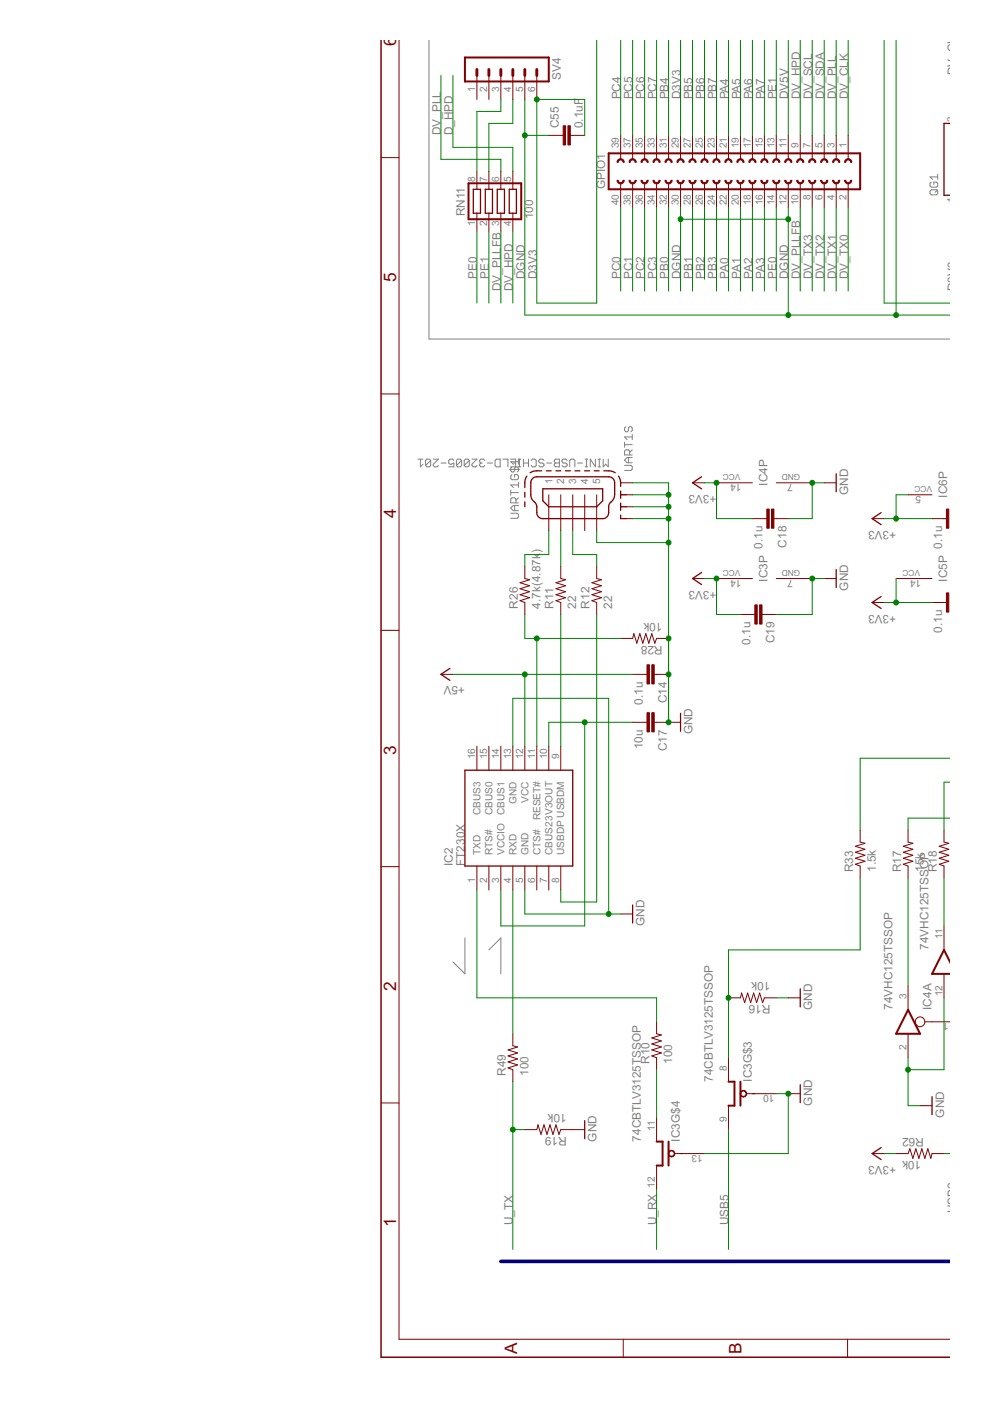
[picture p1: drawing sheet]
<svg xmlns="http://www.w3.org/2000/svg" width="210mm" height="297mm" viewBox="0 0 210 297" stroke-linecap="round" stroke-linejoin="round" font-family="sans-serif">
<defs><g id="words">
<g font-size="4.1" fill="#800000">
<text x="84" y="9.7" transform="rotate(-90 84 9.7)">6</text>
<text x="84" y="59.8" transform="rotate(-90 84 59.8)">5</text>
<text x="84" y="109.9" transform="rotate(-90 84 109.9)">4</text>
<text x="84" y="160" transform="rotate(-90 84 160)">3</text>
<text x="84" y="210.1" transform="rotate(-90 84 210.1)">2</text>
<text x="84" y="260.2" transform="rotate(-90 84 260.2)">1</text>
<text x="109.7" y="287.2" transform="rotate(-90 109.7 287.2)">A</text>
<text x="157.2" y="287.2" transform="rotate(-90 157.2 287.2)">B</text>
</g>
<g font-size="2.8" fill="#808080">
<text x="118.9" y="16.9" transform="rotate(-90 118.9 16.9)">SV4</text>
<text x="202.7" y="16" transform="rotate(-90 202.7 16)">DV_CLK27</text>
<text x="131.6" y="21.1" transform="rotate(-90 131.6 21.1)">PC4</text>
<text x="134.1" y="21.1" transform="rotate(-90 134.1 21.1)">PC5</text>
<text x="136.7" y="21.1" transform="rotate(-90 136.7 21.1)">PC6</text>
<text x="139.2" y="21.1" transform="rotate(-90 139.2 21.1)">PC7</text>
<text x="141.7" y="21.1" transform="rotate(-90 141.7 21.1)">PB4</text>
<text x="144.3" y="21.1" transform="rotate(-90 144.3 21.1)">D3V3</text>
<text x="146.8" y="21.1" transform="rotate(-90 146.8 21.1)">PB5</text>
<text x="149.4" y="21.1" transform="rotate(-90 149.4 21.1)">PB6</text>
<text x="151.9" y="21.1" transform="rotate(-90 151.9 21.1)">PB7</text>
<text x="154.4" y="21.1" transform="rotate(-90 154.4 21.1)">PA4</text>
<text x="157" y="21.1" transform="rotate(-90 157 21.1)">PA5</text>
<text x="159.5" y="21.1" transform="rotate(-90 159.5 21.1)">PA6</text>
<text x="162.1" y="21.1" transform="rotate(-90 162.1 21.1)">PA7</text>
<text x="164.6" y="21.1" transform="rotate(-90 164.6 21.1)">PE1</text>
<text x="167.1" y="21.1" transform="rotate(-90 167.1 21.1)">DV5V</text>
<text x="169.7" y="21.1" transform="rotate(-90 169.7 21.1)">DV_HPD</text>
<text x="172.2" y="21.1" transform="rotate(-90 172.2 21.1)">DV_SCL</text>
<text x="174.8" y="21.1" transform="rotate(-90 174.8 21.1)">DV_SDA</text>
<text x="177.3" y="21.1" transform="rotate(-90 177.3 21.1)">DV_PLL</text>
<text x="179.8" y="21.1" transform="rotate(-90 179.8 21.1)">DV_CLK</text>
<text x="93.5" y="28.7" transform="rotate(-90 93.5 28.7)">DV_PLL</text>
<text x="96" y="28.7" transform="rotate(-90 96 28.7)">D_HPD</text>
<text x="118.5" y="27.2" transform="rotate(-90 118.5 27.2)">C55</text>
<text x="123.6" y="27.2" transform="rotate(-90 123.6 27.2)">0.1uF</text>
<text x="128.3" y="40.2" transform="rotate(-90 128.3 40.2)">GPIO1</text>
<text x="98.6" y="45.8" transform="rotate(-90 98.6 45.8)">RN11</text>
<text x="113" y="46.5" transform="rotate(-90 113 46.5)">100</text>
<text x="101.1" y="59.2" transform="rotate(-90 101.1 59.2)">PE0</text>
<text x="103.6" y="59.2" transform="rotate(-90 103.6 59.2)">PE1</text>
<text x="111.3" y="59.2" transform="rotate(-90 111.3 59.2)">DGND</text>
<text x="113.8" y="59.2" transform="rotate(-90 113.8 59.2)">D3V3</text>
<text x="131.6" y="59.2" transform="rotate(-90 131.6 59.2)">PC0</text>
<text x="134.1" y="59.2" transform="rotate(-90 134.1 59.2)">PC1</text>
<text x="136.7" y="59.2" transform="rotate(-90 136.7 59.2)">PC2</text>
<text x="139.2" y="59.2" transform="rotate(-90 139.2 59.2)">PC3</text>
<text x="141.7" y="59.2" transform="rotate(-90 141.7 59.2)">PB0</text>
<text x="144.3" y="59.2" transform="rotate(-90 144.3 59.2)">DGND</text>
<text x="146.8" y="59.2" transform="rotate(-90 146.8 59.2)">PB1</text>
<text x="149.4" y="59.2" transform="rotate(-90 149.4 59.2)">PB2</text>
<text x="151.9" y="59.2" transform="rotate(-90 151.9 59.2)">PB3</text>
<text x="154.4" y="59.2" transform="rotate(-90 154.4 59.2)">PA0</text>
<text x="157" y="59.2" transform="rotate(-90 157 59.2)">PA1</text>
<text x="159.5" y="59.2" transform="rotate(-90 159.5 59.2)">PA2</text>
<text x="162.1" y="59.2" transform="rotate(-90 162.1 59.2)">PA3</text>
<text x="164.6" y="59.2" transform="rotate(-90 164.6 59.2)">PE0</text>
<text x="167.1" y="59.2" transform="rotate(-90 167.1 59.2)">DGND</text>
<text x="169.7" y="59.2" transform="rotate(-90 169.7 59.2)">DV_PLLFB</text>
<text x="172.2" y="59.2" transform="rotate(-90 172.2 59.2)">DV_TX3</text>
<text x="174.8" y="59.2" transform="rotate(-90 174.8 59.2)">DV_TX2</text>
<text x="177.3" y="59.2" transform="rotate(-90 177.3 59.2)">DV_TX1</text>
<text x="179.8" y="59.2" transform="rotate(-90 179.8 59.2)">DV_TX0</text>
<text x="106.2" y="61.7" transform="rotate(-90 106.2 61.7)">DV_PLLFB</text>
<text x="108.7" y="61.7" transform="rotate(-90 108.7 61.7)">DV_HPD</text>
<text x="202.7" y="61.7" transform="rotate(-90 202.7 61.7)">D3V3</text>
<text x="151.9" y="104.9" transform="rotate(-180 151.9 104.9)">+3V3</text>
<text x="162.7" y="103" transform="rotate(-90 162.7 103)">IC4P</text>
<text x="179.8" y="104.9" transform="rotate(-90 179.8 104.9)">GND</text>
<text x="200.8" y="105.5" transform="rotate(-90 200.8 105.5)">IC6P</text>
<text x="190" y="112.5" transform="rotate(-180 190 112.5)">+3V3</text>
<text x="114.6" y="117.3" transform="rotate(-90 114.6 117.3)">)</text>
<text x="161.7" y="116.4" transform="rotate(-90 161.7 116.4)">0.1u</text>
<text x="166.8" y="116.1" transform="rotate(-90 166.8 116.1)">C18</text>
<text x="199.8" y="116.4" transform="rotate(-90 199.8 116.4)">0.1u</text>
<text x="151.9" y="125.2" transform="rotate(-180 151.9 125.2)">+3V3</text>
<text x="162.7" y="123.3" transform="rotate(-90 162.7 123.3)">IC3P</text>
<text x="179.8" y="125.2" transform="rotate(-90 179.8 125.2)">GND</text>
<text x="200.8" y="123.3" transform="rotate(-90 200.8 123.3)">IC5P</text>
<text x="109.8" y="129" transform="rotate(-90 109.8 129)">R26</text>
<text x="114.6" y="129" transform="rotate(-90 114.6 129)">4.7k(4.87k</text>
<text x="117.4" y="129" transform="rotate(-90 117.4 129)">R11</text>
<text x="122.2" y="129" transform="rotate(-90 122.2 129)">22</text>
<text x="125" y="129" transform="rotate(-90 125 129)">R12</text>
<text x="129.8" y="129" transform="rotate(-90 129.8 129)">22</text>
<text x="190" y="130.3" transform="rotate(-180 190 130.3)">+3V3</text>
<text x="140.5" y="132.1" transform="rotate(-180 140.5 132.1)">10k</text>
<text x="140.5" y="136.9" transform="rotate(-180 140.5 136.9)">R28</text>
<text x="159.1" y="136.7" transform="rotate(-90 159.1 136.7)">0.1u</text>
<text x="164.2" y="136.4" transform="rotate(-90 164.2 136.4)">C19</text>
<text x="199.8" y="134.2" transform="rotate(-90 199.8 134.2)">0.1u</text>
<text x="98.6" y="145.5" transform="rotate(-180 98.6 145.5)">+5V</text>
<text x="136.3" y="149.4" transform="rotate(-90 136.3 149.4)">0.1u</text>
<text x="141.4" y="149.1" transform="rotate(-90 141.4 149.1)">C14</text>
<text x="146.8" y="155.7" transform="rotate(-90 146.8 155.7)">GND</text>
<text x="136.3" y="158.9" transform="rotate(-90 136.3 158.9)">10u</text>
<text x="141.4" y="159.3" transform="rotate(-90 141.4 159.3)">C17</text>
<text x="96" y="183.6" transform="rotate(-90 96 183.6)">IC2</text>
<text x="98.6" y="183.6" transform="rotate(-90 98.6 183.6)">FT230X</text>
<text x="180.9" y="184.9" transform="rotate(-90 180.9 184.9)">R33</text>
<text x="185.7" y="184.9" transform="rotate(-90 185.7 184.9)">1.5k</text>
<text x="191" y="184.9" transform="rotate(-90 191 184.9)">R17</text>
<text x="195.8" y="184.9" transform="rotate(-90 195.8 184.9)">15k</text>
<text x="198.7" y="184.9" transform="rotate(-90 198.7 184.9)">R18</text>
<text x="136.7" y="196.3" transform="rotate(-90 136.7 196.3)">GND</text>
<text x="196.9" y="201.4" transform="rotate(-90 196.9 201.4)">74VHC125TSSOP</text>
<text x="163.3" y="208.3" transform="rotate(-180 163.3 208.3)">10k</text>
<text x="163.3" y="213.1" transform="rotate(-180 163.3 213.1)">R16</text>
<text x="172.2" y="214.1" transform="rotate(-90 172.2 214.1)">GND</text>
<text x="189.2" y="214.1" transform="rotate(-90 189.2 214.1)">74VHC125TSSOP</text>
<text x="197.5" y="214.1" transform="rotate(-90 197.5 214.1)">IC4A</text>
<text x="137.7" y="225.5" transform="rotate(-90 137.7 225.5)">R10</text>
<text x="142.5" y="225.5" transform="rotate(-90 142.5 225.5)">100</text>
<text x="107.2" y="228.1" transform="rotate(-90 107.2 228.1)">R49</text>
<text x="112" y="228.1" transform="rotate(-90 112 228.1)">100</text>
<text x="151.1" y="229.3" transform="rotate(-90 151.1 229.3)">74CBTLV3125TSSOP</text>
<text x="159.4" y="229.3" transform="rotate(-90 159.4 229.3)">IC3G$3</text>
<text x="120.2" y="236.2" transform="rotate(-180 120.2 236.2)">10k</text>
<text x="172.2" y="234.4" transform="rotate(-90 172.2 234.4)">GND</text>
<text x="200.2" y="237" transform="rotate(-90 200.2 237)">GND</text>
<text x="120.2" y="241" transform="rotate(-180 120.2 241)">R19</text>
<text x="126.5" y="242" transform="rotate(-90 126.5 242)">GND</text>
<text x="135.9" y="242" transform="rotate(-90 135.9 242)">74CBTLV3125TSSOP</text>
<text x="144.2" y="242" transform="rotate(-90 144.2 242)">IC3G$4</text>
<text x="195.9" y="241.3" transform="rotate(-180 195.9 241.3)">R62</text>
<text x="190" y="247.1" transform="rotate(-180 190 247.1)">+3V3</text>
<text x="195.3" y="246.1" transform="rotate(-180 195.3 246.1)">10k</text>
<text x="202.7" y="257.3" transform="rotate(-90 202.7 257.3)">USB2</text>
<text x="108.7" y="259.8" transform="rotate(-90 108.7 259.8)">U_TX</text>
<text x="139.2" y="259.8" transform="rotate(-90 139.2 259.8)">U_RX</text>
<text x="154.4" y="259.8" transform="rotate(-90 154.4 259.8)">USB5</text>
</g>
<g font-size="2.4" fill="#808080">
<text x="100.8" y="19.5" transform="rotate(-90 100.8 19.5)">1</text>
<text x="103.3" y="19.5" transform="rotate(-90 103.3 19.5)">2</text>
<text x="105.8" y="19.5" transform="rotate(-90 105.8 19.5)">3</text>
<text x="108.4" y="19.5" transform="rotate(-90 108.4 19.5)">4</text>
<text x="110.9" y="19.5" transform="rotate(-90 110.9 19.5)">5</text>
<text x="113.5" y="19.5" transform="rotate(-90 113.5 19.5)">6</text>
<text x="202.3" y="25.8" transform="rotate(-90 202.3 25.8)">3</text>
<text x="131.2" y="31.4" transform="rotate(-90 131.2 31.4)">39</text>
<text x="133.8" y="31.4" transform="rotate(-90 133.8 31.4)">37</text>
<text x="136.3" y="31.4" transform="rotate(-90 136.3 31.4)">35</text>
<text x="138.8" y="31.4" transform="rotate(-90 138.8 31.4)">33</text>
<text x="141.4" y="31.4" transform="rotate(-90 141.4 31.4)">31</text>
<text x="143.9" y="31.4" transform="rotate(-90 143.9 31.4)">29</text>
<text x="146.5" y="31.4" transform="rotate(-90 146.5 31.4)">27</text>
<text x="149" y="31.4" transform="rotate(-90 149 31.4)">25</text>
<text x="151.5" y="31.4" transform="rotate(-90 151.5 31.4)">23</text>
<text x="154.1" y="31.4" transform="rotate(-90 154.1 31.4)">21</text>
<text x="156.6" y="31.4" transform="rotate(-90 156.6 31.4)">19</text>
<text x="159.2" y="31.4" transform="rotate(-90 159.2 31.4)">17</text>
<text x="161.7" y="31.4" transform="rotate(-90 161.7 31.4)">15</text>
<text x="164.2" y="31.4" transform="rotate(-90 164.2 31.4)">13</text>
<text x="166.8" y="31.4" transform="rotate(-90 166.8 31.4)">11</text>
<text x="169.3" y="31.4" transform="rotate(-90 169.3 31.4)">9</text>
<text x="171.9" y="31.4" transform="rotate(-90 171.9 31.4)">7</text>
<text x="174.4" y="31.4" transform="rotate(-90 174.4 31.4)">5</text>
<text x="176.9" y="31.4" transform="rotate(-90 176.9 31.4)">3</text>
<text x="179.5" y="31.4" transform="rotate(-90 179.5 31.4)">1</text>
<text x="100.8" y="38.5" transform="rotate(-90 100.8 38.5)">8</text>
<text x="103.3" y="38.5" transform="rotate(-90 103.3 38.5)">7</text>
<text x="105.8" y="38.5" transform="rotate(-90 105.8 38.5)">6</text>
<text x="108.4" y="38.5" transform="rotate(-90 108.4 38.5)">5</text>
<text x="131.2" y="43.6" transform="rotate(-90 131.2 43.6)">40</text>
<text x="133.8" y="43.6" transform="rotate(-90 133.8 43.6)">38</text>
<text x="136.3" y="43.6" transform="rotate(-90 136.3 43.6)">36</text>
<text x="138.8" y="43.6" transform="rotate(-90 138.8 43.6)">34</text>
<text x="141.4" y="43.6" transform="rotate(-90 141.4 43.6)">32</text>
<text x="143.9" y="43.6" transform="rotate(-90 143.9 43.6)">30</text>
<text x="146.5" y="43.6" transform="rotate(-90 146.5 43.6)">28</text>
<text x="149" y="43.6" transform="rotate(-90 149 43.6)">26</text>
<text x="151.5" y="43.6" transform="rotate(-90 151.5 43.6)">24</text>
<text x="154.1" y="43.6" transform="rotate(-90 154.1 43.6)">22</text>
<text x="156.6" y="43.6" transform="rotate(-90 156.6 43.6)">20</text>
<text x="159.2" y="43.6" transform="rotate(-90 159.2 43.6)">18</text>
<text x="161.7" y="43.6" transform="rotate(-90 161.7 43.6)">16</text>
<text x="164.2" y="43.6" transform="rotate(-90 164.2 43.6)">14</text>
<text x="166.8" y="43.6" transform="rotate(-90 166.8 43.6)">12</text>
<text x="169.3" y="43.6" transform="rotate(-90 169.3 43.6)">10</text>
<text x="171.9" y="42.4" transform="rotate(-90 171.9 42.4)">8</text>
<text x="174.4" y="42.4" transform="rotate(-90 174.4 42.4)">6</text>
<text x="176.9" y="42.4" transform="rotate(-90 176.9 42.4)">4</text>
<text x="179.5" y="42.4" transform="rotate(-90 179.5 42.4)">2</text>
<text x="202.3" y="42.9" transform="rotate(-90 202.3 42.9)">4</text>
<text x="100.8" y="48" transform="rotate(-90 100.8 48)">1</text>
<text x="103.3" y="48" transform="rotate(-90 103.3 48)">2</text>
<text x="105.8" y="48" transform="rotate(-90 105.8 48)">3</text>
<text x="108.4" y="48" transform="rotate(-90 108.4 48)">4</text>
<text x="117.1" y="102.6" transform="rotate(-90 117.1 102.6)">1</text>
<text x="119.6" y="102.6" transform="rotate(-90 119.6 102.6)">2</text>
<text x="122.2" y="102.6" transform="rotate(-90 122.2 102.6)">3</text>
<text x="124.7" y="102.6" transform="rotate(-90 124.7 102.6)">4</text>
<text x="127.3" y="102.6" transform="rotate(-90 127.3 102.6)">5</text>
<text x="157.2" y="102.7" transform="rotate(-180 157.2 102.7)">14</text>
<text x="168.1" y="102.7" transform="rotate(-180 168.1 102.7)">7</text>
<text x="195.3" y="105.2" transform="rotate(-180 195.3 105.2)">5</text>
<text x="157.2" y="123" transform="rotate(-180 157.2 123)">14</text>
<text x="168.1" y="123" transform="rotate(-180 168.1 123)">7</text>
<text x="195.3" y="123" transform="rotate(-180 195.3 123)">14</text>
<text x="100.8" y="161" transform="rotate(-90 100.8 161)">16</text>
<text x="103.3" y="161" transform="rotate(-90 103.3 161)">15</text>
<text x="105.8" y="161" transform="rotate(-90 105.8 161)">14</text>
<text x="108.4" y="161" transform="rotate(-90 108.4 161)">13</text>
<text x="110.9" y="161" transform="rotate(-90 110.9 161)">12</text>
<text x="113.5" y="161" transform="rotate(-90 113.5 161)">11</text>
<text x="116" y="161" transform="rotate(-90 116 161)">10</text>
<text x="118.5" y="161" transform="rotate(-90 118.5 161)">9</text>
<text x="101.9" y="172.8" transform="rotate(-90 101.9 172.8)">CBUS3</text>
<text x="104.4" y="172.8" transform="rotate(-90 104.4 172.8)">CBUS0</text>
<text x="106.9" y="172.8" transform="rotate(-90 106.9 172.8)">CBUS1</text>
<text x="109.5" y="170.4" transform="rotate(-90 109.5 170.4)">GND</text>
<text x="112" y="170.2" transform="rotate(-90 112 170.2)">VCC</text>
<text x="114.6" y="173.9" transform="rotate(-90 114.6 173.9)">RESET#</text>
<text x="101.9" y="181.3" transform="rotate(-90 101.9 181.3)">TXD</text>
<text x="104.4" y="181.3" transform="rotate(-90 104.4 181.3)">RTS#</text>
<text x="106.9" y="181.3" transform="rotate(-90 106.9 181.3)">VCCIO</text>
<text x="109.5" y="181.3" transform="rotate(-90 109.5 181.3)">RXD</text>
<text x="112" y="181.3" transform="rotate(-90 112 181.3)">GND</text>
<text x="114.6" y="181.3" transform="rotate(-90 114.6 181.3)">CTS#</text>
<text x="117.1" y="181.3" transform="rotate(-90 117.1 181.3)">CBUS23V3OUT</text>
<text x="119.6" y="181.3" transform="rotate(-90 119.6 181.3)">USBDP USBDM</text>
<text x="100.8" y="187.1" transform="rotate(-90 100.8 187.1)">1</text>
<text x="103.3" y="187.1" transform="rotate(-90 103.3 187.1)">2</text>
<text x="105.8" y="187.1" transform="rotate(-90 105.8 187.1)">3</text>
<text x="108.4" y="187.1" transform="rotate(-90 108.4 187.1)">4</text>
<text x="110.9" y="187.1" transform="rotate(-90 110.9 187.1)">5</text>
<text x="113.5" y="187.1" transform="rotate(-90 113.5 187.1)">6</text>
<text x="116" y="187.1" transform="rotate(-90 116 187.1)">7</text>
<text x="118.5" y="187.1" transform="rotate(-90 118.5 187.1)">8</text>
<text x="199.8" y="199.1" transform="rotate(-90 199.8 199.1)">11</text>
<text x="192.2" y="211.8" transform="rotate(-90 192.2 211.8)">3</text>
<text x="199.8" y="211.2" transform="rotate(-90 199.8 211.2)">12</text>
<text x="201.1" y="217" transform="rotate(-180 201.1 217)">1</text>
<text x="154.1" y="227" transform="rotate(-90 154.1 227)">8</text>
<text x="192.2" y="222.7" transform="rotate(-90 192.2 222.7)">2</text>
<text x="164.2" y="232.2" transform="rotate(-180 164.2 232.2)">10</text>
<text x="138.8" y="239.7" transform="rotate(-90 138.8 239.7)">11</text>
<text x="154.1" y="237.9" transform="rotate(-90 154.1 237.9)">9</text>
<text x="149" y="244.9" transform="rotate(-180 149 244.9)">13</text>
<text x="138.8" y="251.8" transform="rotate(-90 138.8 251.8)">12</text>
</g>
<g font-size="2" fill="#808080">
<text x="157" y="100.4" transform="rotate(-180 157 100.4)">VCC</text>
<text x="169.7" y="100.4" transform="rotate(-180 169.7 100.4)">GND</text>
<text x="197.6" y="103" transform="rotate(-180 197.6 103)">VCC</text>
<text x="157" y="120.8" transform="rotate(-180 157 120.8)">VCC</text>
<text x="169.7" y="120.8" transform="rotate(-180 169.7 120.8)">GND</text>
<text x="195.1" y="120.8" transform="rotate(-180 195.1 120.8)">VCC</text>
</g>
</g></defs>
<g fill="#808080" stroke="#808080" stroke-width=".21">
<path d="M106.2 198.9v7.6z"/>
<path d="M106.2 198.9l-2.5 2.5z"/>
<path d="M98.6 198.9v7.6z"/>
<path d="M96 203.9l2.6 2.6z"/>
<path d="M91 8.5v63.4z"/>
<path d="M91 71.9h110.5z"/>
<path d="M129 97.3v1.7z"/>
<path d="M128.4 98.4l.6 .6z"/>
<path d="M128.4 98.4l-.5 .6z"/>
<path d="M127.9 97.3v1.7z"/>
<path d="M126.8 97.3h.5z"/>
<path d="M127.1 97.3v1.7z"/>
<path d="M126.8 99h.5z"/>
<path d="M126.2 97.3v1.7z"/>
<path d="M125.2 97.3l1 1.7z"/>
<path d="M125.2 97.3v1.7z"/>
<path d="M124.1 97.3h.5z"/>
<path d="M124.3 97.3v1.7z"/>
<path d="M124.1 99h.5z"/>
<path d="M122.4 98.2h1.1z"/>
<path d="M121.9 97.6v1.4z"/>
<path d="M121.6 97.3l.3 .3z"/>
<path d="M121.1 97.3h.5z"/>
<path d="M121.1 97.3l-.3 .3z"/>
<path d="M120.8 97.6v1.4z"/>
<path d="M119.1 98.7l.3 .3z"/>
<path d="M119.4 99h.6z"/>
<path d="M120 99l.2-.3z"/>
<path d="M120.2 98.4v.3z"/>
<path d="M120 98.2l.2 .2z"/>
<path d="M119.4 98.2h.6z"/>
<path d="M119.1 97.9l.3 .3z"/>
<path d="M119.1 97.6v.3z"/>
<path d="M119.4 97.3l-.3 .3z"/>
<path d="M119.4 97.3h.6z"/>
<path d="M120 97.3l.2 .3z"/>
<path d="M118.6 97.3v1.7z"/>
<path d="M117.8 99h.8z"/>
<path d="M117.5 98.7l.3 .3z"/>
<path d="M117.5 98.4v.3z"/>
<path d="M117.5 98.4l.3-.2z"/>
<path d="M117.5 97.9l.3 .3z"/>
<path d="M117.5 97.6v.3z"/>
<path d="M117.5 97.6l.3-.3z"/>
<path d="M117.8 97.3h.8z"/>
<path d="M117.8 98.2h.8z"/>
<path d="M115.9 98.2h1.1z"/>
<path d="M114.2 98.7l.3 .3z"/>
<path d="M114.5 99h.6z"/>
<path d="M115.1 99l.2-.3z"/>
<path d="M115.3 98.4v.3z"/>
<path d="M115.1 98.2l.2 .2z"/>
<path d="M114.5 98.2h.6z"/>
<path d="M114.2 97.9l.3 .3z"/>
<path d="M114.2 97.6v.3z"/>
<path d="M114.2 97.6l.3-.3z"/>
<path d="M114.5 97.3h.6z"/>
<path d="M115.1 97.3l.2 .3z"/>
<path d="M112.6 98.7l.3 .3z"/>
<path d="M112.9 99h.5z"/>
<path d="M113.4 99l.3-.3z"/>
<path d="M113.7 97.6v1.1z"/>
<path d="M113.4 97.3l.3 .3z"/>
<path d="M112.9 97.3h.5z"/>
<path d="M112.9 97.3l-.3 .3z"/>
<path d="M112.1 97.3v1.7z"/>
<path d="M111 98.2h1.1z"/>
<path d="M111 97.3v1.7z"/>
<path d="M109.9 97.3h.5z"/>
<path d="M110.2 97.3v1.7z"/>
<path d="M109.9 99h.5z"/>
<path d="M108.2 99h1.1z"/>
<path d="M109.3 97.3v1.7z"/>
<path d="M108.2 97.3h1.1z"/>
<path d="M108.8 98.2h.5z"/>
<path d="M107.7 97.3v1.7z"/>
<path d="M106.6 97.3h1.1z"/>
<path d="M106 97.3v1.7z"/>
<path d="M105.2 97.3h.8z"/>
<path d="M105.2 97.3l-.2 .3z"/>
<path d="M105 97.6v1.1z"/>
<path d="M105 98.7l.2 .3z"/>
<path d="M105.2 99h.8z"/>
<path d="M103.3 98.2h1.1z"/>
<path d="M102.8 98.7l-.3 .3z"/>
<path d="M102 99h.5z"/>
<path d="M101.7 98.7l.3 .3z"/>
<path d="M101.7 98.4v.3z"/>
<path d="M101.7 98.4l.3-.2z"/>
<path d="M102 98.2h.2z"/>
<path d="M101.7 97.9l.3 .3z"/>
<path d="M101.7 97.6v.3z"/>
<path d="M102 97.3l-.3 .3z"/>
<path d="M102 97.3h.5z"/>
<path d="M102.5 97.3l.3 .3z"/>
<path d="M100.1 97.3h1z"/>
<path d="M101.1 97.3l-1 1.1z"/>
<path d="M100.1 98.4v.3z"/>
<path d="M100.1 98.7l.2 .3z"/>
<path d="M100.3 99h.6z"/>
<path d="M101.1 98.7l-.2 .3z"/>
<path d="M99.5 97.6v1.1z"/>
<path d="M99.5 98.7l-.3 .3z"/>
<path d="M98.7 99h.5z"/>
<path d="M98.4 98.7l.3 .3z"/>
<path d="M98.4 97.6v1.1z"/>
<path d="M98.7 97.3l-.3 .3z"/>
<path d="M98.7 97.3h.5z"/>
<path d="M99.2 97.3l.3 .3z"/>
<path d="M99.5 97.6l-1.1 1.1z"/>
<path d="M97.9 97.6v1.1z"/>
<path d="M97.9 98.7l-.3 .3z"/>
<path d="M97 99h.6z"/>
<path d="M96.8 98.7l.2 .3z"/>
<path d="M96.8 97.6v1.1z"/>
<path d="M96.8 97.6l.2-.3z"/>
<path d="M97 97.3h.6z"/>
<path d="M97.6 97.3l.3 .3z"/>
<path d="M96.8 98.7l1.1-1.1z"/>
<path d="M95.1 99h1.1z"/>
<path d="M96.2 98.2v.8z"/>
<path d="M95.7 98.4l.5-.2z"/>
<path d="M95.4 98.4h.3z"/>
<path d="M95.1 98.2l.3 .2z"/>
<path d="M95.1 97.6v.6z"/>
<path d="M95.1 97.6l.3-.3z"/>
<path d="M95.4 97.3h.6z"/>
<path d="M96 97.3l.2 .3z"/>
<path d="M93.5 98.2h1.1z"/>
<path d="M91.9 97.3h1.1z"/>
<path d="M91.9 98.4l1.1-1.1z"/>
<path d="M91.9 98.4v.3z"/>
<path d="M91.9 98.7l.2 .3z"/>
<path d="M92.1 99h.6z"/>
<path d="M92.7 99l.3-.3z"/>
<path d="M91.3 97.6v1.1z"/>
<path d="M91.3 98.7l-.2 .3z"/>
<path d="M90.5 99h.6z"/>
<path d="M90.2 98.7l.3 .3z"/>
<path d="M90.2 97.6v1.1z"/>
<path d="M90.5 97.3l-.3 .3z"/>
<path d="M90.5 97.3h.6z"/>
<path d="M91.1 97.3l.2 .3z"/>
<path d="M91.3 97.6l-1.1 1.1z"/>
<path d="M89.7 98.4l-.6 .6z"/>
<path d="M89.1 97.3v1.7z"/>
<path d="M88.6 97.3h1.1z"/>
<path d="M108.3 109.9h1.3z"/>
<path d="M109.6 109.9l.3-.3z"/>
<path d="M109.9 109.1v.5z"/>
<path d="M109.6 108.8l.3 .3z"/>
<path d="M108.3 108.8h1.3z"/>
<path d="M108.8 108.3h1.1z"/>
<path d="M108.3 107.7l.5 .6z"/>
<path d="M108.3 107.7l.5-.5z"/>
<path d="M108.8 107.2h1.1z"/>
<path d="M109.1 107.2v1.1z"/>
<path d="M108.3 106.6h1.6z"/>
<path d="M108.3 105.8v.8z"/>
<path d="M108.3 105.8l.3-.3z"/>
<path d="M108.6 105.5h.5z"/>
<path d="M109.1 105.5l.3 .3z"/>
<path d="M109.4 105.8v.8z"/>
<path d="M109.9 105.5l-.5 .6z"/>
<path d="M108.3 104.4h1.6z"/>
<path d="M108.3 103.9v1.1z"/>
<path d="M108.3 102.8l.5 .6z"/>
<path d="M108.3 102.8h1.6z"/>
<path d="M109.9 102.3v1.1z"/>
<path d="M108.6 100.6l-.3 .3z"/>
<path d="M108.3 100.9v.5z"/>
<path d="M108.3 101.4l.3 .3z"/>
<path d="M108.6 101.7h1z"/>
<path d="M109.6 101.7l.3-.3z"/>
<path d="M109.9 100.9v.5z"/>
<path d="M109.6 100.6l.3 .3z"/>
<path d="M109.1 100.6h.5z"/>
<path d="M109.1 100.6v.6z"/>
<path d="M109.6 100.1l.3-.3z"/>
<path d="M109.9 99.3v.5z"/>
<path d="M109.6 99l.3 .3z"/>
<path d="M109.4 99h.2z"/>
<path d="M109.1 99.3l.3-.3z"/>
<path d="M109.1 99.3v.5z"/>
<path d="M109.1 99.8l-.3 .3z"/>
<path d="M108.6 100.1h.2z"/>
<path d="M108.3 99.8l.3 .3z"/>
<path d="M108.3 99.3v.5z"/>
<path d="M108.3 99.3l.3-.3z"/>
<path d="M108 99.5h2.2z"/>
<path d="M108.3 97.9l.5 .5z"/>
<path d="M108.3 97.9h1.6z"/>
<path d="M109.9 97.3v1.1z"/>
<path d="M132.4 99.7h1.4z"/>
<path d="M133.8 99.7l.2-.2z"/>
<path d="M134 98.9v.6z"/>
<path d="M133.8 98.7l.2 .2z"/>
<path d="M132.4 98.7h1.4z"/>
<path d="M133 98.1h1z"/>
<path d="M132.4 97.6l.6 .5z"/>
<path d="M132.4 97.6l.6-.6z"/>
<path d="M133 97h1z"/>
<path d="M133.2 97v1.1z"/>
<path d="M132.4 96.5h1.6z"/>
<path d="M132.4 95.7v.8z"/>
<path d="M132.4 95.7l.3-.3z"/>
<path d="M132.7 95.4h.5z"/>
<path d="M133.2 95.4l.3 .3z"/>
<path d="M133.5 95.7v.8z"/>
<path d="M134 95.4l-.5 .5z"/>
<path d="M132.4 94.3h1.6z"/>
<path d="M132.4 93.7v1.1z"/>
<path d="M132.4 92.6l.6 .6z"/>
<path d="M132.4 92.6h1.6z"/>
<path d="M134 92.1v1.1z"/>
<path d="M132.7 90.5l-.3 .2z"/>
<path d="M132.4 90.7v.6z"/>
<path d="M132.4 91.3l.3 .2z"/>
<path d="M132.7 91.5h.3z"/>
<path d="M133 91.5l.2-.2z"/>
<path d="M133.2 90.7v.6z"/>
<path d="M133.5 90.5l-.3 .2z"/>
<path d="M133.5 90.5h.3z"/>
<path d="M133.8 90.5l.2 .2z"/>
<path d="M134 90.7v.6z"/>
<path d="M133.8 91.5l.2-.2z"/>
<path d="M197.5 41.3h1z"/>
<path d="M197.2 41l.3 .3z"/>
<path d="M197.2 40.5v.5z"/>
<path d="M197.2 40.5l.3-.3z"/>
<path d="M197.5 40.2h1z"/>
<path d="M198.5 40.2l.3 .3z"/>
<path d="M198.8 40.5v.5z"/>
<path d="M198.8 41l-.3 .3z"/>
<path d="M198.3 40.8l.5-.6z"/>
<path d="M197.2 38.9l.3-.3z"/>
<path d="M197.2 38.9v.5z"/>
<path d="M197.2 39.4l.3 .3z"/>
<path d="M197.5 39.7h1z"/>
<path d="M198.5 39.7l.3-.3z"/>
<path d="M198.8 38.9v.5z"/>
<path d="M198.5 38.6l.3 .3z"/>
<path d="M198 38.6h.5z"/>
<path d="M198 38.6v.5z"/>
<path d="M197.2 37.5l.5 .5z"/>
<path d="M197.2 37.5h1.6z"/>
<path d="M198.8 37v1z"/>
</g>
<g fill="#800000" stroke="#800000" stroke-width=".32">
<path d="M80.8 287.8h120.7z"/>
<path d="M80.8 8.5v279.3z"/>
</g>
<g fill="#800000" stroke="#800000" stroke-width=".21">
<path d="M84.6 284h116.9z"/>
<path d="M132.1 284v3.8z"/>
<path d="M179.7 284v3.8z"/>
<path d="M84.6 8.5v275.5z"/>
<path d="M80.8 233.8h3.8z"/>
<path d="M80.8 183.7h3.8z"/>
<path d="M80.8 133.6h3.8z"/>
<path d="M80.8 83.5h3.8z"/>
<path d="M80.8 33.4h3.8z"/>
<path d="M164.6 122.7h7.6z"/>
<path d="M151.9 122.7h7.6z"/>
<path d="M159.5 231.9h5.1z"/>
<path d="M154.5 234.4v5.1z"/>
<path d="M154.5 224.3v5z"/>
<path d="M158.3 231.9h1.7z"/>
<path d="M144.3 244.6h5.1z"/>
<path d="M139.2 247.1v5.1z"/>
<path d="M139.2 237v5z"/>
<path d="M143 244.6h1.8z"/>
<path d="M167.1 231.9h2.6z"/>
<path d="M162.1 130.3h2.5z"/>
<path d="M157 130.3h2.5z"/>
<path d="M161.6 130.3h.5z"/>
<path d="M159.5 130.3h.5z"/>
<path d="M146.8 122.7h2.6z"/>
<path d="M174.8 122.7h2.5z"/>
<path d="M139.2 216.6v2.6z"/>
<path d="M139.2 224.3v2.5z"/>
<path d="M138.2 223.9l1 .4z"/>
<path d="M138.2 223.9l2-.7z"/>
<path d="M138.2 222.6l2 .6z"/>
<path d="M138.2 222.6l2-.6z"/>
<path d="M138.2 221.3l2 .7z"/>
<path d="M138.2 221.3l2-.6z"/>
<path d="M138.2 220.1l2 .6z"/>
<path d="M138.2 220.1l2-.7z"/>
<path d="M139.2 219.2l1 .2z"/>
<path d="M131.6 193.8h2.5z"/>
<path d="M141.8 153.1h2.5z"/>
<path d="M139.2 153.1h2.6z"/>
<path d="M134.1 153.1h2.6z"/>
<path d="M138.7 153.1h.5z"/>
<path d="M136.7 153.1h.5z"/>
<path d="M139.2 143h2.6z"/>
<path d="M134.1 143h2.6z"/>
<path d="M138.7 143h.5z"/>
<path d="M136.7 143h.5z"/>
<path d="M108.7 219.2v2.5z"/>
<path d="M108.7 226.8v2.5z"/>
<path d="M107.7 226.4l1 .4z"/>
<path d="M107.7 226.4l2-.6z"/>
<path d="M107.7 225.1l2 .7z"/>
<path d="M107.7 225.1l2-.6z"/>
<path d="M107.7 223.9l2 .6z"/>
<path d="M107.7 223.9l2-.7z"/>
<path d="M107.7 222.6l2 .6z"/>
<path d="M107.7 222.6l2-.6z"/>
<path d="M108.7 221.7l1 .3z"/>
<path d="M116.4 104.9v7.6z"/>
<path d="M118.9 104.9v7.6z"/>
<path d="M121.4 104.9v7.6z"/>
<path d="M124 104.9v7.6z"/>
<path d="M126.5 104.9v7.6z"/>
<path d="M131.6 110h2.5z"/>
<path d="M131.6 107.4h2.5z"/>
<path d="M131.6 104.9h2.5z"/>
<path d="M131.6 102.4h2.5z"/>
<path d="M131.6 110h1.3z"/>
<path d="M131.6 107.4h1.3z"/>
<path d="M131.6 104.9h1.3z"/>
<path d="M190 122.7h7.6z"/>
<path d="M192.5 104.9h5.1z"/>
<path d="M184.9 127.7h2.6z"/>
<path d="M184.9 110h2.6z"/>
<path d="M197.6 127.7h2.6z"/>
<path d="M200.2 127.7h.5z"/>
<path d="M197.6 110h2.6z"/>
<path d="M200.2 110h.5z"/>
<path d="M101.1 183.6v5.1z"/>
<path d="M103.7 183.6v5.1z"/>
<path d="M106.2 183.6v5.1z"/>
<path d="M108.7 183.6v5.1z"/>
<path d="M111.3 183.6v5.1z"/>
<path d="M113.8 183.6v5.1z"/>
<path d="M116.4 183.6v5.1z"/>
<path d="M118.9 183.6v5.1z"/>
<path d="M118.9 158.2v5.1z"/>
<path d="M116.4 158.2v5.1z"/>
<path d="M113.8 158.2v5.1z"/>
<path d="M111.3 158.2v5.1z"/>
<path d="M108.7 158.2v5.1z"/>
<path d="M106.2 158.2v5.1z"/>
<path d="M103.7 158.2v5.1z"/>
<path d="M101.1 158.2v5.1z"/>
<path d="M192.5 176v2.5z"/>
<path d="M192.5 183.6v2.6z"/>
<path d="M191.5 183.2l1 .4z"/>
<path d="M191.5 183.2l2-.6z"/>
<path d="M191.5 182l2 .6z"/>
<path d="M191.5 182l2-.7z"/>
<path d="M191.5 180.7l2 .6z"/>
<path d="M191.5 180.7l2-.6z"/>
<path d="M191.5 179.4l2 .7z"/>
<path d="M191.5 179.4l2-.6z"/>
<path d="M192.5 178.5l1 .3z"/>
<path d="M200.2 176v2.5z"/>
<path d="M200.2 183.6v2.6z"/>
<path d="M199.1 183.2l1.1 .4z"/>
<path d="M199.1 183.2l2.1-.6z"/>
<path d="M199.1 182l2.1 .6z"/>
<path d="M199.1 182l2.1-.7z"/>
<path d="M199.1 180.7l2.1 .6z"/>
<path d="M199.1 180.7l2.1-.6z"/>
<path d="M199.1 179.4l2.1 .7z"/>
<path d="M199.1 179.4l2.1-.6z"/>
<path d="M200.2 178.5l1 .3z"/>
<path d="M154.5 211.6h2.5z"/>
<path d="M162.1 211.6h2.5z"/>
<path d="M162.1 211.6l-.4 1z"/>
<path d="M161.1 210.5l.6 2.1z"/>
<path d="M161.1 210.5l-.7 2.1z"/>
<path d="M159.8 210.5l.6 2.1z"/>
<path d="M159.8 210.5l-.6 2.1z"/>
<path d="M158.5 210.5l.7 2.1z"/>
<path d="M158.5 210.5l-.6 2.1z"/>
<path d="M157.2 210.5l.7 2.1z"/>
<path d="M157.2 210.5l-.2 1.1z"/>
<path d="M111.3 239.5h2.5z"/>
<path d="M118.9 239.5h2.5z"/>
<path d="M118.9 239.5l-.4 1z"/>
<path d="M117.9 238.5l.6 2z"/>
<path d="M117.9 238.5l-.7 2z"/>
<path d="M116.6 238.5l.6 2z"/>
<path d="M116.6 238.5l-.6 2z"/>
<path d="M115.3 238.5l.7 2z"/>
<path d="M115.3 238.5l-.6 2z"/>
<path d="M114.1 238.5l.6 2z"/>
<path d="M114.1 238.5l-.3 1z"/>
<path d="M182.4 176v2.5z"/>
<path d="M182.4 183.6v2.6z"/>
<path d="M181.4 183.2l1 .4z"/>
<path d="M181.4 183.2l2-.6z"/>
<path d="M181.4 182l2 .6z"/>
<path d="M181.4 182l2-.7z"/>
<path d="M181.4 180.7l2 .6z"/>
<path d="M181.4 180.7l2-.6z"/>
<path d="M181.4 179.4l2 .7z"/>
<path d="M181.4 179.4l2-.6z"/>
<path d="M182.4 178.5l1 .3z"/>
<path d="M197.6 216.6h3.9z"/>
<path d="M192.5 219.2v5.1z"/>
<path d="M192.5 209v5.1z"/>
<path d="M196.1 216.6h1.5z"/>
<path d="M200.2 206.5v5.1z"/>
<path d="M200.2 196.3v5.1z"/>
<path d="M164.6 102.4h7.6z"/>
<path d="M151.9 102.4h7.6z"/>
<path d="M167.1 211.6h2.6z"/>
<path d="M164.6 110h2.5z"/>
<path d="M159.5 110h2.6z"/>
<path d="M164.1 110h.5z"/>
<path d="M162.1 110h.5z"/>
<path d="M146.8 102.4h2.6z"/>
<path d="M174.8 102.4h2.5z"/>
<path d="M195.1 234.4h2.5z"/>
<path d="M197.6 244.6h2.6z"/>
<path d="M190 244.6h2.5z"/>
<path d="M192.9 243.6l-.4 1z"/>
<path d="M192.9 243.6l.6 2z"/>
<path d="M194.2 243.6l-.7 2z"/>
<path d="M194.2 243.6l.6 2z"/>
<path d="M195.5 243.6l-.7 2z"/>
<path d="M195.5 243.6l.6 2z"/>
<path d="M196.7 243.6l-.6 2z"/>
<path d="M196.7 243.6l.7 2z"/>
<path d="M197.6 244.6l-.2 1z"/>
<path d="M184.9 244.6h2.6z"/>
<path d="M121.4 239.5h2.6z"/>
<path d="M118.9 120.1v2.6z"/>
<path d="M118.9 127.7v2.6z"/>
<path d="M117.9 127.4l1 .3z"/>
<path d="M117.9 127.4l2-.7z"/>
<path d="M117.9 126.1l2 .6z"/>
<path d="M117.9 126.1l2-.6z"/>
<path d="M117.9 124.8l2 .7z"/>
<path d="M117.9 124.8l2-.6z"/>
<path d="M117.9 123.5l2 .7z"/>
<path d="M117.9 123.5l2-.6z"/>
<path d="M118.9 122.7l1 .2z"/>
<path d="M126.5 120.1v2.6z"/>
<path d="M126.5 127.7v2.6z"/>
<path d="M125.5 127.4l1 .3z"/>
<path d="M125.5 127.4l2-.7z"/>
<path d="M125.5 126.1l2 .6z"/>
<path d="M125.5 126.1l2-.6z"/>
<path d="M125.5 124.8l2 .7z"/>
<path d="M125.5 124.8l2-.6z"/>
<path d="M125.5 123.5l2 .7z"/>
<path d="M125.5 123.5l2-.6z"/>
<path d="M126.5 122.7l1 .2z"/>
<path d="M111.3 120.1v2.6z"/>
<path d="M111.3 127.7v2.6z"/>
<path d="M110.3 127.4l1 .3z"/>
<path d="M110.3 127.4l2-.7z"/>
<path d="M110.3 126.1l2 .6z"/>
<path d="M110.3 126.1l2-.6z"/>
<path d="M110.3 124.8l2 .7z"/>
<path d="M110.3 124.8l2-.6z"/>
<path d="M110.3 123.5l2 .7z"/>
<path d="M110.3 123.5l2-.6z"/>
<path d="M111.3 122.7l1 .2z"/>
<path d="M131.6 135.4h2.5z"/>
<path d="M139.2 135.4h2.6z"/>
<path d="M139.2 135.4l-.4 1z"/>
<path d="M138.2 134.3l.6 2.1z"/>
<path d="M138.2 134.3l-.6 2.1z"/>
<path d="M136.9 134.3l.7 2.1z"/>
<path d="M136.9 134.3l-.6 2.1z"/>
<path d="M135.7 134.3l.6 2.1z"/>
<path d="M135.7 134.3l-.7 2.1z"/>
<path d="M134.4 134.3l.6 2.1z"/>
<path d="M134.4 134.3l-.3 1.1z"/>
<path d="M93.5 143h2.5z"/>
<path d="M179.8 28.7v5.1z"/>
<path d="M177.3 28.7v5.1z"/>
<path d="M174.8 28.7v5.1z"/>
<path d="M179.8 38.9v5z"/>
<path d="M177.3 38.9v5z"/>
<path d="M174.8 38.9v5z"/>
<path d="M172.2 28.7v5.1z"/>
<path d="M169.7 28.7v5.1z"/>
<path d="M172.2 38.9v5z"/>
<path d="M169.7 38.9v5z"/>
<path d="M167.1 28.7v5.1z"/>
<path d="M164.6 28.7v5.1z"/>
<path d="M162.1 28.7v5.1z"/>
<path d="M167.1 38.9v5z"/>
<path d="M164.6 38.9v5z"/>
<path d="M162.1 38.9v5z"/>
<path d="M159.5 28.7v5.1z"/>
<path d="M157 28.7v5.1z"/>
<path d="M159.5 38.9v5z"/>
<path d="M157 38.9v5z"/>
<path d="M154.5 28.7v5.1z"/>
<path d="M151.9 28.7v5.1z"/>
<path d="M149.4 28.7v5.1z"/>
<path d="M154.5 38.9v5z"/>
<path d="M151.9 38.9v5z"/>
<path d="M149.4 38.9v5z"/>
<path d="M146.8 28.7v5.1z"/>
<path d="M144.3 28.7v5.1z"/>
<path d="M146.8 38.9v5z"/>
<path d="M144.3 38.9v5z"/>
<path d="M141.8 28.7v5.1z"/>
<path d="M139.2 28.7v5.1z"/>
<path d="M141.8 38.9v5z"/>
<path d="M139.2 38.9v5z"/>
<path d="M136.7 28.7v5.1z"/>
<path d="M134.1 28.7v5.1z"/>
<path d="M131.6 28.7v5.1z"/>
<path d="M136.7 38.9v5z"/>
<path d="M134.1 38.9v5z"/>
<path d="M131.6 38.9v5z"/>
<path d="M101.1 16v5.1z"/>
<path d="M103.7 16v5.1z"/>
<path d="M106.2 16v5.1z"/>
<path d="M108.7 16v5.1z"/>
<path d="M111.3 16v5.1z"/>
<path d="M113.8 16v5.1z"/>
<path d="M116.4 28.7h2.5z"/>
<path d="M121.4 28.7h2.6z"/>
<path d="M118.9 28.7h.5z"/>
<path d="M120.9 28.7h.5z"/>
<path d="M103.7 46.5v2.5z"/>
<path d="M106.2 46.5v2.5z"/>
<path d="M108.7 46.5v2.5z"/>
<path d="M108.7 36.3v2.6z"/>
<path d="M106.2 36.3v2.6z"/>
<path d="M103.7 36.3v2.6z"/>
<path d="M101.1 46.5v2.5z"/>
<path d="M101.1 45.2v1.3z"/>
<path d="M103.7 38.9v1.2z"/>
<path d="M106.2 38.9v1.2z"/>
<path d="M108.7 38.9v1.2z"/>
<path d="M108.7 45.2v1.3z"/>
<path d="M106.2 45.2v1.3z"/>
<path d="M103.7 45.2v1.3z"/>
<path d="M101.1 38.9v1.2z"/>
<path d="M101.1 36.3v2.6z"/>
<path d="M157.2 231.4a.7 .7 0 0 1 1.1 .2 .7 .7 0 0 1-.7 1v-.1a.58 .58 0 0 1-.5-.9 .58 .58 0 0 1 1-.1 .58 .58 0 0 1-.3 .9 .63 .63 0 0 1-.8-.2 .63 .63 0 0 1 .2-.8z" fill-rule="evenodd"/>
<path d="M141.9 244.1a.7 .7 0 0 1 1.1 .2 .7 .7 0 0 1-.6 1v-.1a.57 .57 0 0 1-.6-.8 .57 .57 0 0 1 1-.2 .57 .57 0 0 1-.2 .9 .62 .62 0 0 1-.9-.2 .62 .62 0 0 1 .2-.8z" fill-rule="evenodd"/>
<path d="M174.2 33.9a.75 .75 0 0 1 .9-.2 .75 .75 0 0 1 .4 .7h-.2a.51 .51 0 0 0-.5-.5 .51 .51 0 0 0-.6 .5h-.2z" fill-rule="evenodd"/>
<path d="M176.8 33.9a.75 .75 0 0 1 .8-.2 .75 .75 0 0 1 .5 .7h-.3a.51 .51 0 0 0-.5-.5 .51 .51 0 0 0-.5 .5h-.3z" fill-rule="evenodd"/>
<path d="M179.3 33.9a.75 .75 0 0 1 .8-.2 .75 .75 0 0 1 .5 .7h-.3a.51 .51 0 0 0-.5-.5 .51 .51 0 0 0-.5 .5h-.2z" fill-rule="evenodd"/>
<path d="M174 38.2h.2a.51 .51 0 0 0 .6 .5 .51 .51 0 0 0 .5-.5h.2a.76 .76 0 0 1-.7 .8 .76 .76 0 0 1-.8-.8z" fill-rule="evenodd"/>
<path d="M176.5 38.2h.3a.51 .51 0 0 0 .5 .5 .51 .51 0 0 0 .5-.5h.3a.76 .76 0 0 1-.8 .8 .76 .76 0 0 1-.8-.8z" fill-rule="evenodd"/>
<path d="M179.1 38.2h.2a.51 .51 0 0 0 .5 .5 .51 .51 0 0 0 .5-.5h.3a.76 .76 0 0 1-.8 .8 .76 .76 0 0 1-.7-.8z" fill-rule="evenodd"/>
<path d="M169.1 33.9a.75 .75 0 0 1 .9-.2 .75 .75 0 0 1 .4 .7h-.2a.51 .51 0 0 0-.5-.5 .51 .51 0 0 0-.5 .5h-.3z" fill-rule="evenodd"/>
<path d="M171.7 33.9a.75 .75 0 0 1 .8-.2 .75 .75 0 0 1 .5 .7h-.3a.51 .51 0 0 0-.5-.5 .51 .51 0 0 0-.5 .5h-.3z" fill-rule="evenodd"/>
<path d="M168.9 38.2h.3a.51 .51 0 0 0 .5 .5 .51 .51 0 0 0 .5-.5h.2a.76 .76 0 0 1-.7 .8 .76 .76 0 0 1-.8-.8z" fill-rule="evenodd"/>
<path d="M171.4 38.2h.3a.51 .51 0 0 0 .5 .5 .51 .51 0 0 0 .5-.5h.3a.76 .76 0 0 1-.8 .8 .76 .76 0 0 1-.8-.8z" fill-rule="evenodd"/>
<path d="M161.5 33.9a.77 .77 0 0 1 .9-.2 .77 .77 0 0 1 .4 .7h-.2a.51 .51 0 0 0-.5-.5 .51 .51 0 0 0-.5 .5h-.3z" fill-rule="evenodd"/>
<path d="M164.1 33.9a.75 .75 0 0 1 .8-.2 .75 .75 0 0 1 .5 .7h-.3a.51 .51 0 0 0-.5-.5 .51 .51 0 0 0-.5 .5h-.3z" fill-rule="evenodd"/>
<path d="M166.6 33.9a.75 .75 0 0 1 .8-.2 .75 .75 0 0 1 .5 .7h-.3a.51 .51 0 0 0-.5-.5 .51 .51 0 0 0-.5 .5h-.2z" fill-rule="evenodd"/>
<path d="M161.3 38.2h.3a.51 .51 0 0 0 .5 .5 .51 .51 0 0 0 .5-.5h.2a.76 .76 0 0 1-.7 .8 .76 .76 0 0 1-.8-.8z" fill-rule="evenodd"/>
<path d="M163.8 38.2h.3a.51 .51 0 0 0 .5 .5 .51 .51 0 0 0 .5-.5h.3a.76 .76 0 0 1-.8 .8 .76 .76 0 0 1-.8-.8z" fill-rule="evenodd"/>
<path d="M166.4 38.2h.2a.51 .51 0 0 0 .5 .5 .51 .51 0 0 0 .5-.5h.3a.76 .76 0 0 1-.8 .8 .76 .76 0 0 1-.7-.8z" fill-rule="evenodd"/>
<path d="M156.4 33.9a.77 .77 0 0 1 .9-.2 .77 .77 0 0 1 .5 .7h-.3a.51 .51 0 0 0-.5-.5 .51 .51 0 0 0-.5 .5h-.3z" fill-rule="evenodd"/>
<path d="M159 33.9a.77 .77 0 0 1 .8-.2 .77 .77 0 0 1 .5 .7h-.3a.51 .51 0 0 0-.5-.5 .51 .51 0 0 0-.5 .5h-.2z" fill-rule="evenodd"/>
<path d="M156.2 38.2h.3a.51 .51 0 0 0 .5 .5 .51 .51 0 0 0 .5-.5h.3a.76 .76 0 0 1-.8 .8 .76 .76 0 0 1-.8-.8z" fill-rule="evenodd"/>
<path d="M158.8 38.2h.2a.51 .51 0 0 0 .5 .5 .51 .51 0 0 0 .5-.5h.3a.76 .76 0 0 1-.8 .8 .76 .76 0 0 1-.7-.8z" fill-rule="evenodd"/>
<path d="M148.8 33.9a.77 .77 0 0 1 .9-.2 .77 .77 0 0 1 .4 .7h-.2a.51 .51 0 0 0-.5-.5 .51 .51 0 0 0-.5 .5h-.3z" fill-rule="evenodd"/>
<path d="M151.4 33.9a.77 .77 0 0 1 .8-.2 .77 .77 0 0 1 .5 .7h-.3a.51 .51 0 0 0-.5-.5 .51 .51 0 0 0-.5 .5h-.2z" fill-rule="evenodd"/>
<path d="M153.9 33.9a.77 .77 0 0 1 .8-.2 .77 .77 0 0 1 .5 .7h-.2a.51 .51 0 0 0-.5-.5 .51 .51 0 0 0-.6 .5h-.2z" fill-rule="evenodd"/>
<path d="M148.6 38.2h.3a.51 .51 0 0 0 .5 .5 .51 .51 0 0 0 .5-.5h.2a.76 .76 0 0 1-.7 .8 .76 .76 0 0 1-.8-.8z" fill-rule="evenodd"/>
<path d="M151.2 38.2h.2a.51 .51 0 0 0 .5 .5 .51 .51 0 0 0 .5-.5h.3a.76 .76 0 0 1-.8 .8 .76 .76 0 0 1-.7-.8z" fill-rule="evenodd"/>
<path d="M153.7 38.2h.2a.51 .51 0 0 0 .6 .5 .51 .51 0 0 0 .5-.5h.2a.76 .76 0 0 1-.7 .8 .76 .76 0 0 1-.8-.8z" fill-rule="evenodd"/>
<path d="M143.7 33.9a.77 .77 0 0 1 .9-.2 .77 .77 0 0 1 .5 .7h-.3a.51 .51 0 0 0-.5-.5 .51 .51 0 0 0-.5 .5h-.3z" fill-rule="evenodd"/>
<path d="M146.3 33.9a.77 .77 0 0 1 .8-.2 .77 .77 0 0 1 .5 .7h-.3a.51 .51 0 0 0-.5-.5 .51 .51 0 0 0-.5 .5h-.2z" fill-rule="evenodd"/>
<path d="M143.5 38.2h.3a.51 .51 0 0 0 .5 .5 .51 .51 0 0 0 .5-.5h.3a.76 .76 0 0 1-.8 .8 .76 .76 0 0 1-.8-.8z" fill-rule="evenodd"/>
<path d="M146.1 38.2h.2a.51 .51 0 0 0 .5 .5 .51 .51 0 0 0 .5-.5h.3a.76 .76 0 0 1-.8 .8 .76 .76 0 0 1-.7-.8z" fill-rule="evenodd"/>
<path d="M138.7 33.9a.77 .77 0 0 1 .8-.2 .77 .77 0 0 1 .5 .7h-.3a.51 .51 0 0 0-.5-.5 .51 .51 0 0 0-.5 .5h-.2z" fill-rule="evenodd"/>
<path d="M141.2 33.9a.77 .77 0 0 1 .8-.2 .77 .77 0 0 1 .5 .7h-.2a.51 .51 0 0 0-.5-.5 .51 .51 0 0 0-.6 .5h-.2z" fill-rule="evenodd"/>
<path d="M138.5 38.2h.2a.51 .51 0 0 0 .5 .5 .51 .51 0 0 0 .5-.5h.3a.76 .76 0 0 1-.8 .8 .76 .76 0 0 1-.7-.8z" fill-rule="evenodd"/>
<path d="M141 38.2h.2a.51 .51 0 0 0 .6 .5 .51 .51 0 0 0 .5-.5h.2a.76 .76 0 0 1-.7 .8 .76 .76 0 0 1-.8-.8z" fill-rule="evenodd"/>
<path d="M131 33.9a.77 .77 0 0 1 .9-.2 .77 .77 0 0 1 .5 .7h-.3a.51 .51 0 0 0-.5-.5 .51 .51 0 0 0-.5 .5h-.3z" fill-rule="evenodd"/>
<path d="M133.6 33.9a.77 .77 0 0 1 .8-.2 .77 .77 0 0 1 .5 .7h-.3a.51 .51 0 0 0-.5-.5 .51 .51 0 0 0-.5 .5h-.2z" fill-rule="evenodd"/>
<path d="M136.1 33.9a.77 .77 0 0 1 .9-.2 .77 .77 0 0 1 .4 .7h-.2a.51 .51 0 0 0-.5-.5 .51 .51 0 0 0-.5 .5h-.3z" fill-rule="evenodd"/>
<path d="M130.8 38.2h.3a.51 .51 0 0 0 .5 .5 .51 .51 0 0 0 .5-.5h.3a.76 .76 0 0 1-.8 .8 .76 .76 0 0 1-.8-.8z" fill-rule="evenodd"/>
<path d="M133.4 38.2h.2a.51 .51 0 0 0 .5 .5 .51 .51 0 0 0 .5-.5h.3a.76 .76 0 0 1-.8 .8 .76 .76 0 0 1-.7-.8z" fill-rule="evenodd"/>
<path d="M135.9 38.2h.3a.51 .51 0 0 0 .5 .5 .51 .51 0 0 0 .5-.5h.2a.76 .76 0 0 1-.7 .8 .76 .76 0 0 1-.8-.8z" fill-rule="evenodd"/>
</g>
<g fill="#800000" stroke="#800000" stroke-width=".42">
<path d="M154.5 234.4h1.2z"/>
<path d="M155.7 229.3v5.1z"/>
<path d="M154.5 229.3h1.2z"/>
<path d="M157 229.3v5.1z"/>
<path d="M139.2 247.1h1.3z"/>
<path d="M140.5 242v5.1z"/>
<path d="M139.2 242h1.3z"/>
<path d="M141.8 242v5.1z"/>
<path d="M192.5 214.1l2.6 5.1z"/>
<path d="M192.5 214.1l-2.5 5.1z"/>
<path d="M190 219.2h5.1z"/>
<path d="M200.2 201.4l1.3 5.1z"/>
<path d="M200.2 201.4l-2.6 5.1z"/>
<path d="M197.6 206.5h3.9z"/>
<path d="M182.4 32.5v7.6z"/>
<path d="M129.1 32.5h53.3z"/>
<path d="M129.1 40.1h53.3z"/>
<path d="M129.1 32.5v7.6z"/>
<path d="M98.6 12.2v5.1z"/>
<path d="M98.6 12.2h17.8z"/>
<path d="M98.6 17.3h17.8z"/>
<path d="M116.4 12.2v5.1z"/>
<path d="M99.3 38.9v7.6z"/>
<path d="M110.5 38.9v7.6z"/>
<path d="M99.3 46.5h11.2z"/>
<path d="M99.3 38.9h11.2z"/>
</g>
<g fill="#800000" stroke="#800000" stroke-width=".28">
<path d="M169.7 230v3.8z"/>
<path d="M146.8 122.7l1.9-1.3z"/>
<path d="M146.8 122.7l1.9 1.2z"/>
<path d="M177.3 120.8v3.8z"/>
<path d="M134.1 191.9v3.8z"/>
<path d="M144.3 151.2v3.8z"/>
<path d="M115.1 110h12.7z"/>
<path d="M129.1 107.4v1.3z"/>
<path d="M130.3 102.4v2.5z"/>
<path d="M113.8 101.1h15.3z"/>
<path d="M113.8 107.4v1.3z"/>
<path d="M112.5 102.4v2.5z"/>
<path d="M116.4 107.4h10.1z"/>
<path d="M126.5 107.4l1.3-1.2z"/>
<path d="M127.8 103.6v2.6z"/>
<path d="M115.1 103.6h12.7z"/>
<path d="M115.1 103.6v2.6z"/>
<path d="M115.1 106.2l1.3 1.2z"/>
<path d="M131.6 109.2v.8z"/>
<path d="M131.6 107.4v.8z"/>
<path d="M131.6 106.7v.7z"/>
<path d="M131.6 104.9v.8z"/>
<path d="M131.6 104.1v.8z"/>
<path d="M131.6 102.4v.7z"/>
<path d="M128 99.8h1.1z"/>
<path d="M126 99.8h1z"/>
<path d="M124 99.8h1z"/>
<path d="M121.9 99.8h1.1z"/>
<path d="M119.9 99.8h1z"/>
<path d="M117.9 99.8h1z"/>
<path d="M115.8 99.8h1.1z"/>
<path d="M113.8 99.8h1z"/>
<path d="M111.3 102.4v1z"/>
<path d="M111.3 104.4v1z"/>
<path d="M111.3 106.4v1z"/>
<path d="M184.9 127.7l1.9-1.2z"/>
<path d="M184.9 127.7l1.9 1.3z"/>
<path d="M184.9 110l1.9-1.3z"/>
<path d="M184.9 110l1.9 1.2z"/>
<path d="M98.6 183.6h22.8z"/>
<path d="M121.4 163.3v20.3z"/>
<path d="M98.6 163.3h22.8z"/>
<path d="M98.6 163.3v20.3z"/>
<path d="M169.7 209.7v3.8z"/>
<path d="M146.8 102.4l1.9-1.3z"/>
<path d="M146.8 102.4l1.9 1.2z"/>
<path d="M177.3 100.5v3.8z"/>
<path d="M197.6 232.5v3.8z"/>
<path d="M184.9 244.6l1.9-1.3z"/>
<path d="M184.9 244.6l1.9 1.3z"/>
<path d="M124 237.6v3.8z"/>
<path d="M93.5 143l1.9-1.3z"/>
<path d="M93.5 143l1.9 1.3z"/>
<path d="M101.9 40.1v5.1z"/>
<path d="M100.4 40.1v5.1z"/>
<path d="M101.1 40.1h.8z"/>
<path d="M100.4 45.2h.7z"/>
<path d="M101.1 45.2h.8z"/>
<path d="M100.4 40.1h.7z"/>
<path d="M103.7 45.2h.7z"/>
<path d="M102.9 45.2h.8z"/>
<path d="M103.7 40.1h.7z"/>
<path d="M102.9 40.1h.8z"/>
<path d="M104.4 40.1v5.1z"/>
<path d="M102.9 40.1v5.1z"/>
<path d="M107 40.1v5.1z"/>
<path d="M109.5 40.1v5.1z"/>
<path d="M105.4 40.1v5.1z"/>
<path d="M108 40.1v5.1z"/>
<path d="M106.2 40.1h.8z"/>
<path d="M108.7 40.1h.8z"/>
<path d="M105.4 40.1h.8z"/>
<path d="M108 40.1h.7z"/>
<path d="M106.2 45.2h.8z"/>
<path d="M108.7 45.2h.8z"/>
<path d="M105.4 45.2h.8z"/>
<path d="M108 45.2h.7z"/>
<path d="M200.2 41.4h1.3z"/>
<path d="M200.2 26.2h1.3z"/>
<path d="M200.2 26.2v15.2z"/>
</g>
<g fill="#800000" stroke="#800000" stroke-width=".21">
<path d="M160 128.2h.5v4.1h-.5z"/>
<path d="M161.1 128.2h.5v4.1h-.5z"/>
<path d="M137.2 151.1h.5v4.1h-.5z"/>
<path d="M138.2 151.1h.5v4.1h-.5z"/>
<path d="M137.2 140.9h.5v4.1h-.5z"/>
<path d="M138.2 140.9h.5v4.1h-.5z"/>
<path d="M200.7 125.7h.5v4.1h-.5z"/>
<path d="M200.7 107.9h.5v4.1h-.5z"/>
<path d="M162.6 107.9h.5v4.1h-.5z"/>
<path d="M163.6 107.9h.5v4.1h-.5z"/>
<path d="M120.4 26.7h.5v4h-.5z"/>
<path d="M119.4 26.7h.5v4h-.5z"/>
</g>
<path d="M113.8 99.8l-.7 .1-.7 .3M129.1 99.8l.7 .1 .7 .3M111.7 100.9l-.3 .7-.1 .8M112.5 104.9l.3 1 .7 .7 .3 .8M113.8 108.7l.1 .6 .4 .4 .8 .3M113.8 101.1l-.8 .3-.3 .4-.2 .6M129.1 108.7l-.3 .8-.5 .4-.5 .1M129.1 101.1l.5 .1 .4 .4 .3 .8M130.3 104.9l-.1 .7-1 1.3-.1 .5M131.1 100.9l.5 1.5" fill="none" stroke="#800000" stroke-width=".28"/>
<circle cx="195.1" cy="216.6" r="1.03" fill="none" stroke="#800000" stroke-width=".21"/>
<g fill="#800000" stroke="#800000" stroke-width=".61">
<path d="M106.2 14.7v1.3z"/>
<path d="M103.7 14.7v1.3z"/>
<path d="M101.1 14.7v1.3z"/>
<path d="M111.3 14.7v1.3z"/>
<path d="M108.7 14.7v1.3z"/>
<path d="M113.8 14.7v1.3z"/>
</g>
<path d="M106.2 267.4h95.3z" fill="#000080" stroke="#000080" stroke-width=".76"/>
<g fill="#008000" stroke="#008000" stroke-width=".21">
<path d="M149.4 244.6h17.7z"/>
<path d="M167.1 231.9v12.7z"/>
<path d="M164.6 231.9h2.5z"/>
<path d="M172.2 122.7h2.6z"/>
<path d="M172.2 122.7v7.6z"/>
<path d="M164.6 130.3h7.6z"/>
<path d="M141.8 135.4v7.6z"/>
<path d="M141.8 135.4v17.7z"/>
<path d="M141.8 115v20.4z"/>
<path d="M141.8 110v5z"/>
<path d="M134.1 110h7.7z"/>
<path d="M141.8 107.4v2.6z"/>
<path d="M134.1 107.4h7.7z"/>
<path d="M141.8 104.9v2.5z"/>
<path d="M134.1 104.9h7.7z"/>
<path d="M141.8 102.4v2.5z"/>
<path d="M134.1 102.4h7.7z"/>
<path d="M141.8 143v10.1z"/>
<path d="M126.5 112.5v2.5z"/>
<path d="M126.5 115h15.3z"/>
<path d="M129.1 193.8h2.5z"/>
<path d="M111.3 188.7v5.1z"/>
<path d="M111.3 193.8h17.8z"/>
<path d="M108.7 148.1v10.1z"/>
<path d="M108.7 148.1h20.4z"/>
<path d="M129.1 148.1v45.7z"/>
<path d="M164.6 211.6h2.5z"/>
<path d="M192.5 224.3v2.5z"/>
<path d="M192.5 226.8h7.7z"/>
<path d="M200.2 211.6v15.2z"/>
<path d="M192.5 226.8v7.6z"/>
<path d="M192.5 234.4h2.6z"/>
<path d="M172.2 102.4v7.6z"/>
<path d="M167.1 110h5.1z"/>
<path d="M172.2 102.4h2.6z"/>
<path d="M149.4 122.7h2.5z"/>
<path d="M151.9 122.7v7.6z"/>
<path d="M151.9 130.3h5.1z"/>
<path d="M187.5 127.7h2.5z"/>
<path d="M190 127.7h7.6z"/>
<path d="M190 122.7v5z"/>
<path d="M187.5 110h2.5z"/>
<path d="M190 110h7.6z"/>
<path d="M190 104.9h2.5z"/>
<path d="M190 104.9v5.1z"/>
<path d="M149.4 102.4h2.5z"/>
<path d="M151.9 102.4v7.6z"/>
<path d="M151.9 110h7.6z"/>
<path d="M187.5 244.6h2.5z"/>
<path d="M96 143h15.3z"/>
<path d="M111.3 143v15.2z"/>
<path d="M111.3 143h22.8z"/>
<path d="M139.2 252.2v12.7z"/>
<path d="M108.7 229.3v10.2z"/>
<path d="M108.7 239.5h2.6z"/>
<path d="M108.7 239.5v25.4z"/>
<path d="M139.2 211.6v5z"/>
<path d="M101.1 211.6h38.1z"/>
<path d="M101.1 188.7v22.9z"/>
<path d="M118.9 188.7v2.5z"/>
<path d="M118.9 191.2h7.6z"/>
<path d="M126.5 130.3v60.9z"/>
<path d="M106.2 196.3h17.8z"/>
<path d="M106.2 188.7v7.6z"/>
<path d="M124 153.1v43.2z"/>
<path d="M116.4 153.1h7.6z"/>
<path d="M116.4 153.1v5.1z"/>
<path d="M124 153.1h10.1z"/>
<path d="M182.4 186.2v15.2z"/>
<path d="M154.5 201.4h27.9z"/>
<path d="M154.5 201.4v10.2z"/>
<path d="M154.5 211.6v12.7z"/>
<path d="M177.3 43.9v17.8z"/>
<path d="M179.8 43.9v17.8z"/>
<path d="M172.2 43.9v17.8z"/>
<path d="M172.2 8.5v20.2z"/>
<path d="M174.8 8.5v20.2z"/>
<path d="M169.7 8.5v20.2z"/>
<path d="M108.7 49v15.3z"/>
<path d="M174.8 43.9v17.8z"/>
<path d="M200.2 244.6h1.3z"/>
<path d="M154.5 239.5v25.4z"/>
<path d="M182.4 160.8h19.1z"/>
<path d="M182.4 160.8v15.2z"/>
<path d="M192.5 186.2v22.8z"/>
<path d="M200.2 186.2v10.1z"/>
<path d="M192.5 173.5v2.5z"/>
<path d="M192.5 173.5h9z"/>
<path d="M200.2 165.8h1.3z"/>
<path d="M200.2 165.8v10.2z"/>
<path d="M108.7 188.7v30.5z"/>
<path d="M121.4 112.5v5.1z"/>
<path d="M121.4 117.6h5.1z"/>
<path d="M126.5 117.6v2.5z"/>
<path d="M118.9 112.5v7.6z"/>
<path d="M118.9 130.3v27.9z"/>
<path d="M139.2 226.8v10.2z"/>
<path d="M111.3 117.6v2.5z"/>
<path d="M111.3 117.6h5.1z"/>
<path d="M116.4 112.5v5.1z"/>
<path d="M111.3 130.3v5.1z"/>
<path d="M111.3 135.4h2.5z"/>
<path d="M113.8 135.4h17.8z"/>
<path d="M113.8 135.4v22.8z"/>
<path d="M131.6 43.9v17.8z"/>
<path d="M136.7 43.9v17.8z"/>
<path d="M141.8 43.9v17.8z"/>
<path d="M134.1 43.9v17.8z"/>
<path d="M139.2 43.9v17.8z"/>
<path d="M134.1 8.5v20.2z"/>
<path d="M139.2 8.5v20.2z"/>
<path d="M141.8 8.5v20.2z"/>
<path d="M146.8 43.9v17.8z"/>
<path d="M149.4 43.9v15.3z"/>
<path d="M151.9 43.9v17.8z"/>
<path d="M154.5 43.9v17.8z"/>
<path d="M157 43.9v17.8z"/>
<path d="M159.5 43.9v17.8z"/>
<path d="M162.1 43.9v17.8z"/>
<path d="M179.8 8.5v20.2z"/>
<path d="M162.1 8.5v20.2z"/>
<path d="M159.5 8.5v20.2z"/>
<path d="M157 8.5v20.2z"/>
<path d="M154.5 8.5v20.2z"/>
<path d="M151.9 8.5v20.2z"/>
<path d="M149.4 8.5v20.2z"/>
<path d="M146.8 8.5v20.2z"/>
<path d="M131.6 8.5v20.2z"/>
<path d="M136.7 8.5v20.2z"/>
<path d="M144.3 46.5v15.2z"/>
<path d="M144.3 43.9v2.6z"/>
<path d="M167.1 43.9v2.6z"/>
<path d="M144.3 46.5h22.8z"/>
<path d="M167.1 46.5v20.3z"/>
<path d="M111.3 21.1v7.6z"/>
<path d="M111.3 28.7h5.1z"/>
<path d="M111.3 28.7v38.1z"/>
<path d="M111.3 66.8h55.8z"/>
<path d="M167.1 66.8h22.9z"/>
<path d="M190 66.8h11.5z"/>
<path d="M190 8.5v58.3z"/>
<path d="M167.1 8.5v20.2z"/>
<path d="M187.5 64.3h14z"/>
<path d="M187.5 8.5v55.8z"/>
<path d="M144.3 8.5v20.2z"/>
<path d="M124 21.1v7.6z"/>
<path d="M113.8 21.1h10.2z"/>
<path d="M113.8 21.1v43.2z"/>
<path d="M113.8 64.3h12.7z"/>
<path d="M126.5 8.5v55.8z"/>
<path d="M101.1 49v15.3z"/>
<path d="M164.6 43.9v17.8z"/>
<path d="M103.7 49v15.3z"/>
<path d="M164.6 8.5v20.2z"/>
<path d="M169.7 43.9v17.8z"/>
<path d="M106.2 49v15.3z"/>
<path d="M177.3 8.5v20.2z"/>
<path d="M106.2 33.8v2.5z"/>
<path d="M93.5 33.8h12.7z"/>
<path d="M93.5 16v17.8z"/>
<path d="M101.1 23.6v12.7z"/>
<path d="M101.1 23.6h5.1z"/>
<path d="M106.2 21.1v2.5z"/>
<path d="M103.7 26.2v10.1z"/>
<path d="M103.7 26.2h5z"/>
<path d="M108.7 21.1v5.1z"/>
<path d="M108.7 31.2v5.1z"/>
<path d="M96 31.2h12.7z"/>
<path d="M96 16v15.2z"/>
<circle cx="167.1" cy="231.9" r=".52"/>
<circle cx="172.2" cy="122.7" r=".52"/>
<circle cx="141.7" cy="143" r=".52"/>
<circle cx="141.7" cy="153.1" r=".52"/>
<circle cx="141.7" cy="110" r=".52"/>
<circle cx="141.7" cy="107.4" r=".52"/>
<circle cx="141.7" cy="104.9" r=".52"/>
<circle cx="141.7" cy="135.4" r=".52"/>
<circle cx="141.7" cy="115" r=".52"/>
<circle cx="129" cy="193.8" r=".52"/>
<circle cx="192.5" cy="226.8" r=".52"/>
<circle cx="172.2" cy="102.4" r=".52"/>
<circle cx="151.9" cy="122.7" r=".52"/>
<circle cx="190" cy="127.7" r=".52"/>
<circle cx="190" cy="110" r=".52"/>
<circle cx="151.9" cy="102.4" r=".52"/>
<circle cx="111.3" cy="143" r=".52"/>
<circle cx="108.7" cy="239.5" r=".52"/>
<circle cx="124" cy="153.1" r=".52"/>
<circle cx="154.4" cy="211.6" r=".52"/>
<circle cx="113.8" cy="135.4" r=".52"/>
<circle cx="144.3" cy="46.5" r=".52"/>
<circle cx="167.1" cy="46.5" r=".52"/>
<circle cx="111.3" cy="28.7" r=".52"/>
<circle cx="167.1" cy="66.8" r=".52"/>
<circle cx="190" cy="66.8" r=".52"/>
<circle cx="113.8" cy="21.1" r=".52"/>
</g>
<use href="#words"/>
</svg>
